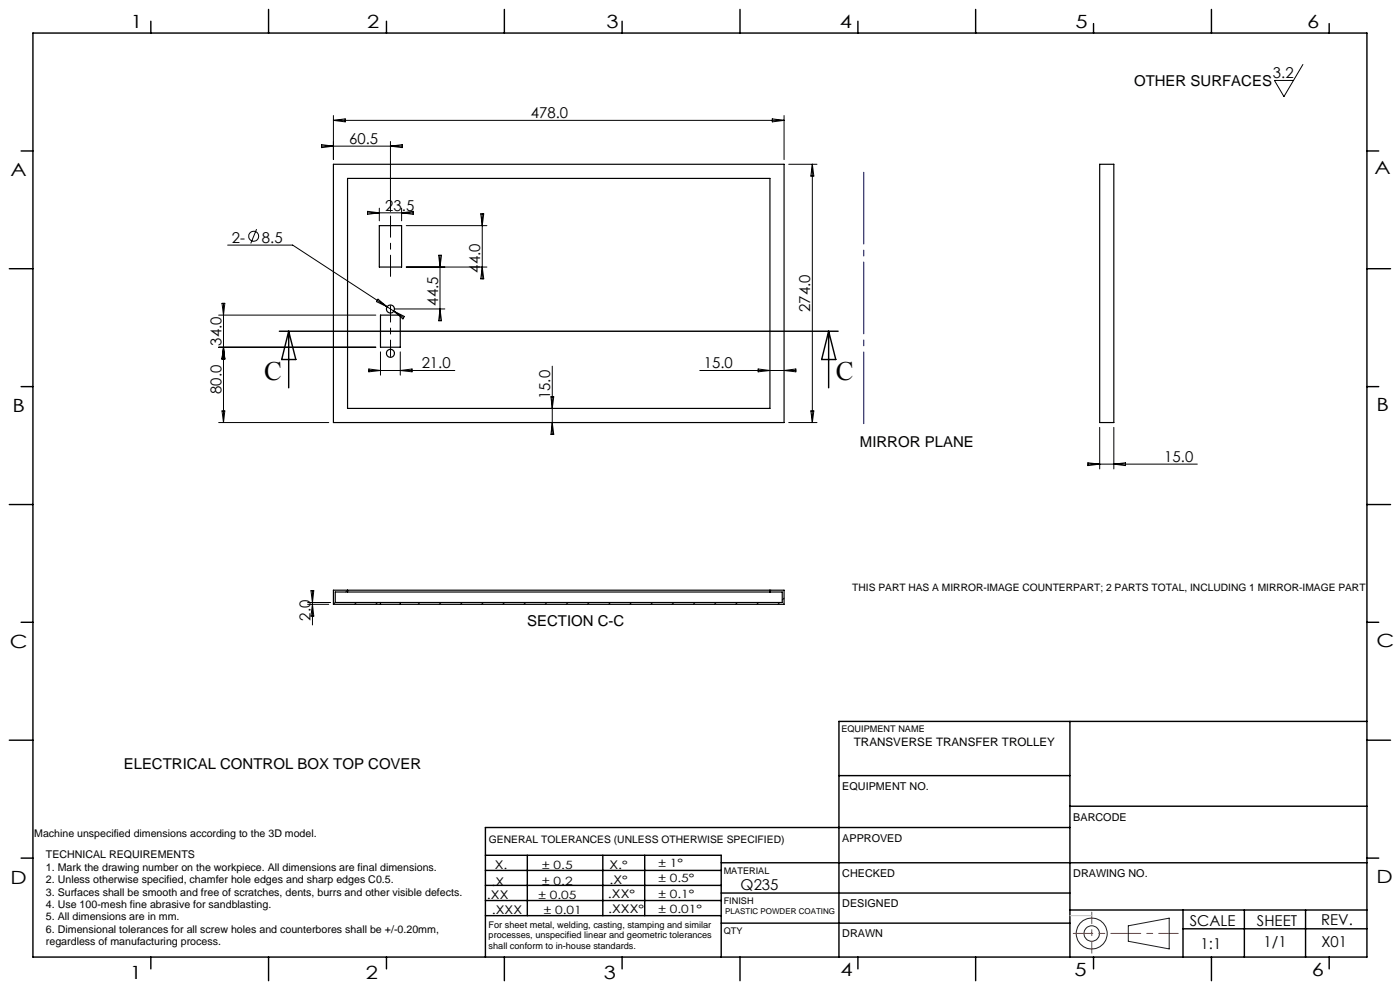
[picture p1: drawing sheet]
<svg xmlns="http://www.w3.org/2000/svg" width="297mm" height="210mm" viewBox="0 0 297 210" stroke-linecap="round" stroke-linejoin="round" font-family="sans-serif">
<defs><g id="words">
<g font-size="5.6">
<text x="56" y="80.7">C</text>
<text x="177.3" y="80.7">C</text>
</g>
<g font-size="3.9">
<text x="27.7" y="5.9">1</text>
<text x="77.9" y="5.9">2</text>
<text x="128.6" y="5.9">3</text>
<text x="178.2" y="5.9">4</text>
<text x="228.1" y="5.9">5</text>
<text x="277.3" y="5.9">6</text>
<text x="2.3" y="37.4">A</text>
<text x="291.6" y="36.9">A</text>
<text x="2.6" y="87.4">B</text>
<text x="292" y="87.1">B</text>
<text x="2.1" y="137.5">C</text>
<text x="292" y="137.3">C</text>
<text x="2.2" y="187.4">D</text>
<text x="292" y="187.4">D</text>
<text x="27.5" y="207.7">1</text>
<text x="77.6" y="207.8">2</text>
<text x="128.1" y="207.8">3</text>
<text x="178.3" y="207">4</text>
<text x="228" y="207">5</text>
<text x="278.3" y="207">6</text>
</g>
<g font-size="3.2">
<text x="270.1" y="16.6">3.2</text>
<text x="240.6" y="18.3">OTHER SURFACES</text>
<text x="112.6" y="25.1">478.0</text>
<text x="74.1" y="30.5">60.5</text>
<text x="81.7" y="44.7">23.5</text>
<text x="49.2" y="51.5">2-</text>
<text x="55.6" y="51.5">8.5</text>
<text x="101.9" y="57.8" transform="rotate(-90 101.9 57.8)">44.0</text>
<text x="92.9" y="64.8" transform="rotate(-90 92.9 64.8)">44.5</text>
<text x="171.9" y="66.2" transform="rotate(-90 171.9 66.2)">274.0</text>
<text x="47" y="73.3" transform="rotate(-90 47 73.3)">34.0</text>
<text x="47" y="83.6" transform="rotate(-90 47 83.6)">80.0</text>
<text x="89.5" y="78.1">21.0</text>
<text x="149.3" y="78.1">15.0</text>
<text x="116.7" y="84.7" transform="rotate(-90 116.7 84.7)">15.0</text>
<text x="182.4" y="94.9">MIRROR PLANE</text>
<text x="247" y="98">15.0</text>
<text x="65.8" y="131.7" transform="rotate(-90 65.8 131.7)">2.0</text>
<text x="111.8" y="132.8">SECTION C-C</text>
<text x="26.2" y="163.1">ELECTRICAL CONTROL BOX TOP COVER</text>
<text x="157.1" y="188.8">Q235</text>
<text x="252.4" y="196.4">SCALE</text>
<text x="266.7" y="196.4">SHEET</text>
<text x="280.3" y="196.3">REV.</text>
<text x="254.7" y="201.2">1:1</text>
<text x="268.1" y="200.9">1/1</text>
<text x="280.3" y="200.9">X01</text>
</g>
<g font-size="2.5">
<text x="181.1" y="158.3">TRANSVERSE TRANSFER TROLLEY</text>
<text x="104.9" y="184.4">X.</text>
<text x="129.3" y="184.3">X.°</text>
<text x="103.3" y="190.6">.XX</text>
<text x="104.2" y="187.9">.X</text>
<text x="129" y="190.6">.XX°</text>
<text x="129.3" y="187.5">.X°</text>
<text x="104.4" y="193.9">.XXX</text>
<text x="129" y="193.6">.XXX°</text>
</g>
<g font-size="2.4">
<text x="115" y="184.4">± 0.5</text>
<text x="139.7" y="183.8">± 1°</text>
<text x="114.2" y="190.6">± 0.05</text>
<text x="115" y="187.7">± 0.2</text>
<text x="139.7" y="190.5">± 0.1°</text>
<text x="139.7" y="187">± 0.5°</text>
<text x="115.4" y="194">± 0.01</text>
<text x="139.7" y="193.6">± 0.01°</text>
</g>
<g font-size="2.3">
<text x="178.7" y="167.6">EQUIPMENT NO.</text>
<text x="178.7" y="178.6">APPROVED</text>
<text x="227.7" y="174">BARCODE</text>
<text x="9.7" y="182.1">TECHNICAL REQUIREMENTS</text>
<text x="9.7" y="184.7">1. Mark the drawing number on the workpiece. All dimensions are final dimensions.</text>
<text x="9.7" y="187.3">2. Unless otherwise specified, chamfer hole edges and sharp edges C0.5.</text>
<text x="9.7" y="190">3. Surfaces shall be smooth and free of scratches, dents, burrs and other visible defects.</text>
<text x="178.7" y="186">CHECKED</text>
<text x="227.7" y="186">DRAWING NO.</text>
<text x="9.7" y="192.6">4. Use 100-mesh fine abrasive for sandblasting.</text>
<text x="9.7" y="195.2">5. All dimensions are in mm.</text>
<text x="9.7" y="197.8">6. Dimensional tolerances for all screw holes and counterbores shall be +/-0.20mm,</text>
<text x="178.7" y="192.5">DESIGNED</text>
<text x="9.7" y="200.4">regardless of manufacturing process.</text>
<text x="178.7" y="198.8">DRAWN</text>
</g>
<g font-size="2.2">
<text x="180.8" y="125.4">THIS PART HAS A MIRROR-IMAGE COUNTERPART; 2 PARTS TOTAL, INCLUDING 1 MIRROR-IMAGE PART</text>
<text x="7.3" y="177.5">Machine unspecified dimensions according to the 3D model.</text>
<text x="103.7" y="178.8">GENERAL TOLERANCES (UNLESS OTHERWISE SPECIFIED)</text>
</g>
<g font-size="1.9">
<text x="178.5" y="155.4">EQUIPMENT NAME</text>
<text x="153.5" y="185.3">MATERIAL</text>
<text x="153.5" y="191.8">FINISH</text>
<text x="103.7" y="196.8">For sheet metal, welding, casting, stamping and similar</text>
<text x="103.7" y="199">processes, unspecified linear and geometric tolerances</text>
<text x="103.7" y="201.3">shall conform to in-house standards.</text>
<text x="153.5" y="198.2">QTY</text>
</g>
<text font-size="1.7" x="153.8" y="193.9">PLASTIC POWDER COATING</text>
</g></defs>
<g fill="none" stroke="#000" stroke-width=".21">
<path d="M276.4 13.7l-4 6.8-2-3.4h4M68.2 31h17.1M68.2 30.7l2.5 .3-2.5 .3zM70.7 24.5v9.4M70.7 25.5h95.6M70.7 25.5l2.5-.3v.7zM82.8 30v14.9M82.8 31l2.5-.3v.6zM163.8 25.2l2.5 .3-2.5 .4zM166.3 24.5v9.4M167.3 34.8h6M172.3 34.8v54.8"/>
<path d="M172.3 34.8l.3 2.6h-.6zM48.3 52h13.8l20 13.1M54.4 48.6l-1.2 3M78 45.1h9.7M78 44.8l2.5 .3-2.5 .4zM80.5 44.2v2.6M85.2 44.2v2.6M85.2 45.1l2.5-.3v.7zM86.2 56.6h17.1M86.2 47.9h17.1M93.1 54.1h.6l-.4 2.5zM93.3 54.1v13.9"/>
<path d="M102 45.4h.6l-.3 2.5zM102.3 45.4v13.8M102.3 56.6l.3 2.6h-.6zM46.4 66.8h33.3M46.4 73.7h33.3M47.1 64.3h.6l-.3 2.5zM47.4 64.3v25.3M47.4 73.7l.3 2.5h-.6zM78.2 78.6h18.3M78.2 78.3l2.5 .3-2.5 .3zM80.2 63.5l1.9 1.6-2.2-1.1zM80.7 74.6v5"/>
<path d="M82.1 65.1l1.4 .9M83.5 66l2.1 1.4M83.5 66l2.3 1.1-.3 .6zM83.8 65.5h10.6M84.9 74.6v5M84.9 78.6l2.5-.3v.6zM93.3 65.5l.4 2.5h-.6zM117.2 77.7v14.4M148.4 78.6h20.4M160.8 78.3l2.5 .3-2.5 .3zM166.3 78.6l2.5-.3v.6zM46.4 89.6h23.3"/>
<path d="M47.1 87.2h.6l-.3 2.4zM116.9 84.2h.6l-.3 2.4zM117.2 89.6l.3 2.5h-.6zM167.3 89.6h6M172 87.2h.6l-.3 2.4zM230.8 98.5h23.2M230.8 98.2l2.5 .3-2.5 .3zM233.3 90.7v8.8M236.3 90.7v8.8M236.3 98.5l2.5-.3v.6zM65.3 127.8h4.8M65.3 128.2h4.4"/>
<path d="M66 125.3h.6l-.3 2.5zM66.3 125.3v7.3M66.3 128.2l.3 2.5h-.6zM71.1 127.8l-.4 .4M73.7 125.2l-.4 .4M75.6 127.8l-.4 .4M80.1 127.8l-.4 .4M89.1 127.8l-.4 .4M93.6 127.8l-.4 .4M98.1 127.8l-.4 .4M102.6 127.8l-.4 .4M107.1 127.8l-.5 .4"/>
<path d="M111.5 127.8l-.4 .4M116 127.8l-.4 .4M120.5 127.8l-.4 .4M125 127.8l-.4 .4M129.5 127.8l-.4 .4M134 127.8l-.4 .4M138.5 127.8l-.4 .4M143 127.8l-.4 .4M147.5 127.8l-.4 .4M151.9 127.8l-.3 .4M156.5 127.8l-.5 .4M160.9 127.8l-.4 .4"/>
<path d="M163.5 125.2l-.2 .2M165.4 127.8l-.4 .4M166.3 126.9l-.4 .4"/>
<circle cx="53.8" cy="50.1" r="1.07"/>
</g>
<g fill="none" stroke="#191924" stroke-width=".21">
<path d="M239.4 196.4l8.6-1.6v6.5l-8.6-1.6z"/>
<circle cx="231.6" cy="198" r="1.63"/>
<circle cx="231.6" cy="198" r="3.3"/>
</g>
<path d="M82.8 75.6v-10.8" fill="none" stroke="#000" stroke-width=".21" stroke-dasharray="15.2 1.3 1.3 1.3" stroke-dashoffset="11.7"/>
<path d="M82.8 58.6v-12.8" fill="none" stroke="#000" stroke-width=".21" stroke-dasharray="15.2 1.3 1.3 1.3" stroke-dashoffset="10.7"/>
<g fill="none" stroke="#000" stroke-width=".3">
<path d="M7 7h283v196h-283zM32 4.5v2.5M57 2v5M82 4.5v2.5M107 2v5M132 4.5v2.5M157 2v5M182 4.5v2.5M207 2v5M232 5v2M257 2v5M282 5v2"/>
<path d="M4.5 32h2.5M290 32h2.5M2 57h5M290 57h5M59.3 70.3h118.5M61.2 70.3l1.6 6h-3zM61.2 70.3v12M175.8 70.3v12M175.8 70.3l1.5 6h-3zM4.5 82h2.5M290 82h2.5M2 107h5"/>
<path d="M290 107h5M4.5 132h2.5M290 132h2.5M2 157h5M227 153v50M290 153h-112v50M290 157h5M178 164.5h49M227 175.5h-124v27.5M227 171h63M4.5 182h2.5M103 191h50"/>
<path d="M103 187.8h50M103 184.6h50M103 181.4h50v21.6M103 194.2h50M111.9 181.4v12.8M127.9 181.4v12.8M136.8 181.4v12.8M153 189.4h74M153 183h137M153 195.8h74M227 193h63M251 193v10"/>
<path d="M251 197h39M264 193v10M277 193v10M290 182h2.5M32 203v2.5M57 203v5M82 203v2.5M107 203v5M132 203v2.5M157 203v5M182 203v2.5M207 203v5"/>
<path d="M232 203v2.5M257 203v5M282 203v2.5"/>
</g>
<path d="M231.6 202.2v-8.7" fill="none" stroke="#f00" stroke-width=".21" stroke-dasharray="6.3 1.3 1.3 1.3" stroke-dashoffset="3.9"/>
<path d="M227.7 198h22.3" fill="none" stroke="#f00" stroke-width=".21" stroke-dasharray="6.3 1.3 1.3 1.3" stroke-dashoffset="2.2"/>
<path d="M227 194.2h4.6" fill="none" stroke="#c0c0c0" stroke-width=".21"/>
<path d="M183.2 35.7v55" fill="none" stroke="#00f" stroke-width=".21" stroke-dasharray="15.2 1.3 1.3 1.3" stroke-dashoffset="-.9"/>
<g fill="none" stroke="#000" stroke-width=".25">
<path d="M70.7 34.8h95.6v54.8h-95.6zM73.7 37.8h89.6v48.8h-89.6zM233.3 34.8h3v54.8h-3zM80.5 47.9h4.7v8.7h-4.7zM80.7 66.8h4.2v6.9h-4.2zM70.7 125.2h95.6v3h-95.6zM71.1 125.6h94.8v2.2h-94.8zM73.7 125.2v.4M80.7 127.8v.4M84.9 127.8v.4M163.3 125.2v.4"/>
<circle cx="82.8" cy="65.5" r=".85"/>
<circle cx="82.8" cy="75" r=".85"/>
</g>
<use href="#words"/>
</svg>
